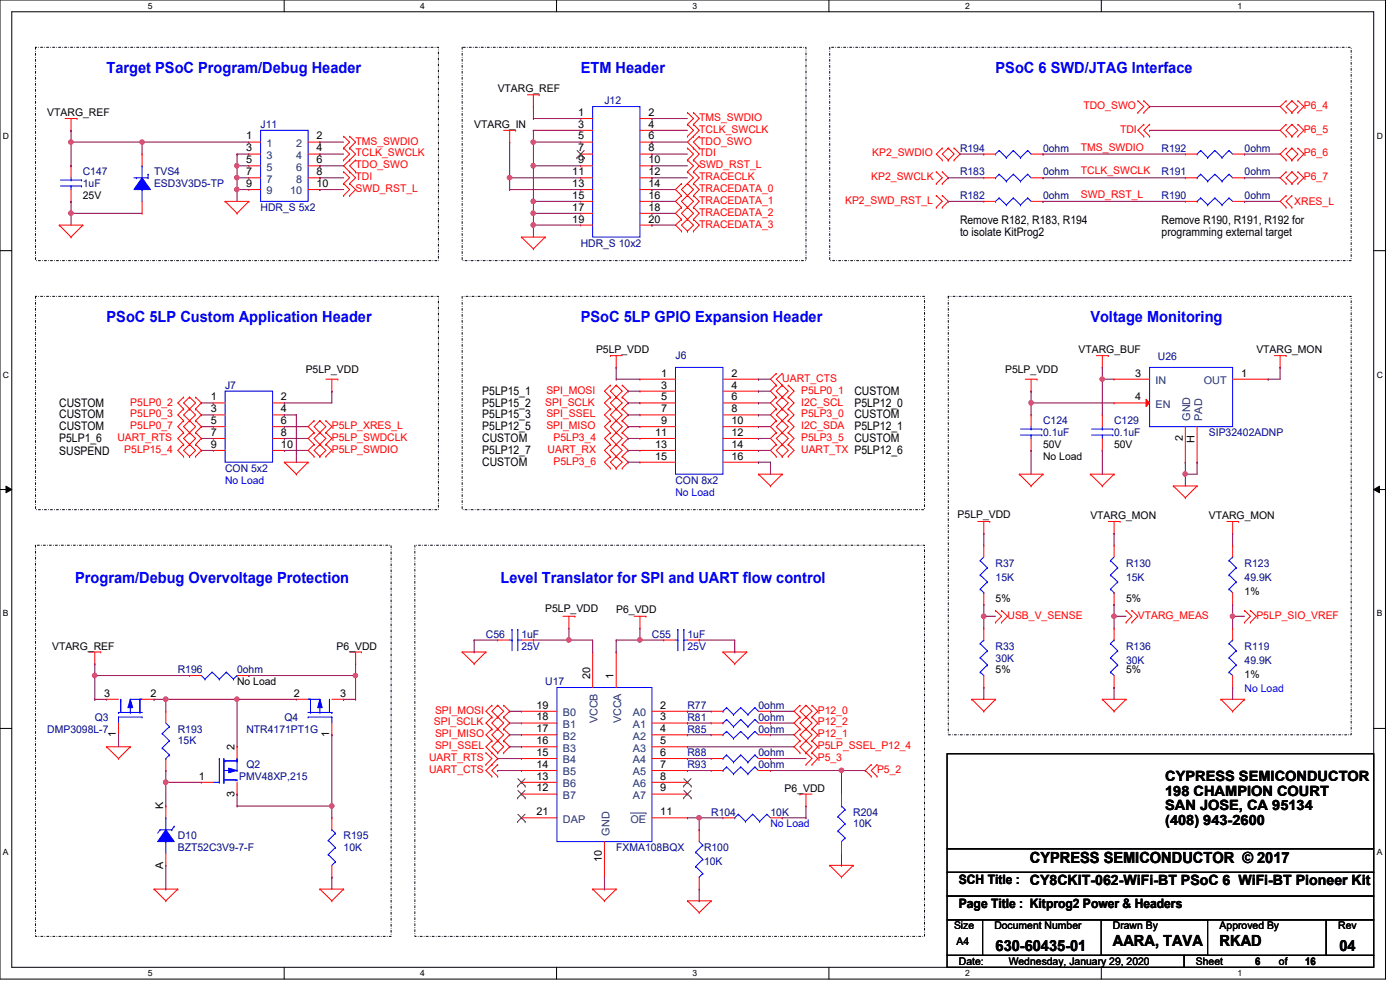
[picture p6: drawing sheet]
<svg xmlns="http://www.w3.org/2000/svg" width="297mm" height="210mm" viewBox="0 0 297 210" stroke-linecap="round" stroke-linejoin="round" font-family="sans-serif">
<defs><g id="words">
<g font-size="3.3" fill="#00f">
<text x="22.6" y="15.6">Target PSoC Program/Debug Header</text>
<text x="123.2" y="15.6">ETM Header</text>
<text x="211.2" y="15.6">PSoC 6 SWD/JTAG Interface</text>
<text x="22.6" y="68.4">PSoC 5LP Custom Application Header</text>
<text x="123.2" y="68.4">PSoC 5LP GPIO Expansion Header</text>
<text x="231.3" y="68.4">Voltage Monitoring</text>
<text x="15.9" y="123.7">Program/Debug Overvoltage Protection</text>
<text x="106.2" y="123.7">Level Translator for SPI and UART flow control</text>
</g>
<g font-size="3.3">
<text x="218.5" y="183">CYPRESS SEMICONDUCTOR © 2017</text>
<text x="211.2" y="201.6">630-60435-01</text>
<text x="236.1" y="200.6">AARA, TAVA</text>
<text x="258.7" y="200.6">RKAD</text>
<text x="284.1" y="201.6">04</text>
</g>
<g font-size="3">
<text x="247.2" y="165.7">CYPRESS SEMICONDUCTOR</text>
<text x="247.2" y="168.8">198 CHAMPION COURT</text>
<text x="247.2" y="171.9">SAN JOSE, CA 95134</text>
<text x="247.2" y="175">(408) 943-2600</text>
</g>
<g font-size="2.8">
<text x="203.4" y="187.6">SCH Title : CY8CKIT-062-WiFi-BT PSoC 6 WiFi-BT Pioneer Kit</text>
<text x="203.4" y="192.7">Page Title : Kitprog2 Power &amp; Headers</text>
</g>
<g font-size="2.5">
<text x="203.7" y="47.5">Remove R182, R183, R194</text>
<text x="246.4" y="47.5">Remove R190, R191, R192 for</text>
<text x="203.7" y="50.1">to isolate KitProg2</text>
<text x="246.4" y="50.1">programming external target</text>
<text x="102.3" y="83.7">P5LP15_1</text>
<text x="181.3" y="83.7">CUSTOM</text>
<text x="12.6" y="88.7">CUSTOM</text>
<text x="12.6" y="86.2">CUSTOM</text>
<text x="102.3" y="86.2">P5LP15_2</text>
<text x="102.3" y="88.7">P5LP15_3</text>
<text x="181.3" y="88.7">CUSTOM</text>
<text x="181.3" y="86.2">P5LP12_0</text>
<text x="12.6" y="93.8">P5LP1_6</text>
<text x="12.6" y="91.2">CUSTOM</text>
<text x="102.3" y="93.8">CUSTOM</text>
<text x="102.3" y="91.2">P5LP12_5</text>
<text x="181.3" y="93.8">CUSTOM</text>
<text x="181.3" y="91.2">P5LP12_1</text>
<text x="12.6" y="96.5">SUSPEND</text>
<text x="102.3" y="96.3">P5LP12_7</text>
<text x="102.3" y="98.8">CUSTOM</text>
</g>
<g font-size="2.2">
<text x="105.6" y="19.6">VTARG_REF</text>
<text x="10" y="24.6">VTARG_REF</text>
<text x="52.2" y="29.6">1</text>
<text x="67.1" y="29.6">2</text>
<text x="100.6" y="27.2">VTARG_IN</text>
<text x="122.7" y="24.6">1</text>
<text x="122.7" y="27.1">3</text>
<text x="122.7" y="29.6">5</text>
<text x="137.5" y="24.6">2</text>
<text x="137.5" y="27.1">4</text>
<text x="137.5" y="29.6">6</text>
<text x="52.2" y="32.1">3</text>
<text x="52.2" y="34.6">5</text>
<text x="67.1" y="32.1">4</text>
<text x="67.1" y="34.6">6</text>
<text x="122.7" y="32.1">7</text>
<text x="122.7" y="34.6">9</text>
<text x="137.5" y="32.1">8</text>
<text x="137.5" y="34.6">10</text>
<text x="52.2" y="37.2">7</text>
<text x="52.2" y="39.7">9</text>
<text x="67.1" y="37.2">8</text>
<text x="67.1" y="39.7">10</text>
<text x="121.4" y="37.2">11</text>
<text x="121.4" y="39.7">13</text>
<text x="137.5" y="37.2">12</text>
<text x="137.5" y="39.7">14</text>
<text x="17.6" y="42.2">25V</text>
<text x="121.4" y="42.2">15</text>
<text x="121.4" y="44.7">17</text>
<text x="121.4" y="47.2">19</text>
<text x="137.5" y="42.2">16</text>
<text x="137.5" y="44.7">18</text>
<text x="137.5" y="47.2">20</text>
<text x="126.4" y="74.9">P5LP_VDD</text>
<text x="228.8" y="74.9">VTARG_BUF</text>
<text x="266.5" y="74.9">VTARG_MON</text>
<text x="64.9" y="79.2">P5LP_VDD</text>
<text x="140.3" y="79.9">1</text>
<text x="140.3" y="82.4">3</text>
<text x="155.2" y="82.4">4</text>
<text x="155.2" y="79.9">2</text>
<text x="213.2" y="79.2">P5LP_VDD</text>
<text x="240.8" y="79.9">3</text>
<text x="263.3" y="79.9">1</text>
<text x="44.7" y="84.9">1</text>
<text x="44.7" y="87.5">3</text>
<text x="44.7" y="90">5</text>
<text x="59.6" y="84.9">2</text>
<text x="59.6" y="87.5">4</text>
<text x="59.6" y="90">6</text>
<text x="140.3" y="84.9">5</text>
<text x="140.3" y="87.5">7</text>
<text x="140.3" y="90">9</text>
<text x="155.2" y="90">10</text>
<text x="155.2" y="87.5">8</text>
<text x="155.2" y="84.9">6</text>
<text x="240.8" y="84.9">4</text>
<text x="44.7" y="92.5">7</text>
<text x="44.7" y="95">9</text>
<text x="59.6" y="92.5">8</text>
<text x="59.6" y="95">10</text>
<text x="139" y="92.5">11</text>
<text x="139" y="95">13</text>
<text x="155.2" y="95">14</text>
<text x="155.2" y="92.5">12</text>
<text x="221.3" y="95">50V</text>
<text x="236.3" y="95">50V</text>
<text x="250.9" y="93.6" transform="rotate(-90 250.9 93.6)">2</text>
<text x="253.4" y="93.9" transform="rotate(-90 253.4 93.9)">H</text>
<text x="139" y="97.5">15</text>
<text x="155.2" y="97.5">16</text>
<text x="221.3" y="97.6">No Load</text>
<text x="203.2" y="109.9">P5LP_VDD</text>
<text x="231.3" y="110.2">VTARG_MON</text>
<text x="256.5" y="110.2">VTARG_MON</text>
<text x="115.7" y="129.8">P5LP_VDD</text>
<text x="130.7" y="130">P6_VDD</text>
<text x="211.2" y="127.8">5%</text>
<text x="238.9" y="127.8">5%</text>
<text x="264" y="126.2">1%</text>
<text x="11" y="137.8">VTARG_REF</text>
<text x="71.4" y="137.8">P6_VDD</text>
<text x="211.2" y="142.8">5%</text>
<text x="238.9" y="142.8">5%</text>
<text x="264" y="143.8">1%</text>
<text x="22.1" y="147.8">3</text>
<text x="31.9" y="147.8">2</text>
<text x="50.3" y="145.3">No Load</text>
<text x="62.3" y="147.8">2</text>
<text x="72.2" y="147.8">3</text>
<text x="125.2" y="144.1" transform="rotate(-90 125.2 144.1)">20</text>
<text x="130.2" y="144.1" transform="rotate(-90 130.2 144.1)">1</text>
<text x="113.8" y="150.3">19</text>
<text x="113.8" y="152.8">18</text>
<text x="113.8" y="155.3">17</text>
<text x="140.1" y="150.3">2</text>
<text x="140.1" y="152.8">3</text>
<text x="140.1" y="155.3">4</text>
<text x="24.6" y="156.4" transform="rotate(-90 24.6 156.4)">1</text>
<text x="49.7" y="159.1" transform="rotate(-90 49.7 159.1)">2</text>
<text x="69.8" y="156.4" transform="rotate(-90 69.8 156.4)">1</text>
<text x="113.8" y="157.9">16</text>
<text x="113.8" y="160.4">15</text>
<text x="140.1" y="157.9">5</text>
<text x="140.1" y="160.4">6</text>
<text x="42.2" y="165.4">1</text>
<text x="113.8" y="162.9">14</text>
<text x="113.8" y="165.4">13</text>
<text x="113.8" y="167.9">12</text>
<text x="140.1" y="162.9">7</text>
<text x="140.1" y="165.4">8</text>
<text x="140.1" y="167.9">9</text>
<text x="166.5" y="168">P6_VDD</text>
<text x="34.6" y="171.7" transform="rotate(-90 34.6 171.7)">K</text>
<text x="49.7" y="169" transform="rotate(-90 49.7 169)">3</text>
<text x="113.8" y="172.9">21</text>
<text x="140.1" y="172.9">11</text>
<text x="34.6" y="184.3" transform="rotate(-90 34.6 184.3)">A</text>
<text x="127.7" y="182.8" transform="rotate(-90 127.7 182.8)">10</text>
<text x="202.4" y="197.1">Size</text>
<text x="210.9" y="197.1">Document Number</text>
<text x="236.1" y="197.1">Drawn By</text>
<text x="258.7" y="197.1">Approved By</text>
<text x="283.9" y="197.1">Rev</text>
<text x="202.9" y="200.4">A4</text>
<text x="203.4" y="204.7">Date:</text>
<text x="214" y="204.7">Wednesday, January 29, 2020</text>
<text x="253.7" y="204.7">Sheet</text>
<text x="266.3" y="204.7">6</text>
<text x="271.3" y="204.7">of</text>
<text x="276.9" y="204.7">16</text>
</g>
<g font-size="2.2" fill="#000080">
<text x="128.2" y="22.1">J12</text>
<text x="55.3" y="27.2">J11</text>
<text x="203.7" y="32.2">R194</text>
<text x="221.3" y="32.2">0ohm</text>
<text x="246.4" y="32.2">R192</text>
<text x="264" y="32.2">0ohm</text>
<text x="17.6" y="37.2">C147</text>
<text x="17.6" y="39.8">1uF</text>
<text x="32.7" y="37.2">TVS4</text>
<text x="32.7" y="39.8">ESD3V3D5-TP</text>
<text x="203.7" y="37.2">R183</text>
<text x="221.3" y="37.2">0ohm</text>
<text x="246.4" y="37.2">R191</text>
<text x="264" y="37.2">0ohm</text>
<text x="55.3" y="44.7">HDR_S 5x2</text>
<text x="203.7" y="42.2">R182</text>
<text x="221.3" y="42.2">0ohm</text>
<text x="246.4" y="42.2">R190</text>
<text x="264" y="42.2">0ohm</text>
<text x="123.2" y="52.3">HDR_S 10x2</text>
<text x="143.3" y="76.2">J6</text>
<text x="245.7" y="76.5">U26</text>
<text x="47.8" y="82.5">J7</text>
<text x="221.3" y="90">C124</text>
<text x="221.3" y="92.5">0.1uF</text>
<text x="236.3" y="90">C129</text>
<text x="236.3" y="92.5">0.1uF</text>
<text x="256.5" y="92.5">SIP32402ADNP</text>
<text x="47.8" y="100.1">CON 5x2</text>
<text x="143.3" y="102.6">CON 8x2</text>
<text x="211.2" y="120.2">R37</text>
<text x="211.2" y="123.2">15K</text>
<text x="238.9" y="120.2">R130</text>
<text x="238.9" y="123.2">15K</text>
<text x="264" y="120.2">R123</text>
<text x="264" y="123.2">49.9K</text>
<text x="103.1" y="135.3">C56</text>
<text x="110.6" y="135.3">1uF</text>
<text x="138.3" y="135.3">C55</text>
<text x="145.8" y="135.3">1uF</text>
<text x="211.2" y="137.8">R33</text>
<text x="238.9" y="137.8">R136</text>
<text x="264" y="137.8">R119</text>
<text x="37.7" y="142.8">R196</text>
<text x="50.3" y="142.8">0ohm</text>
<text x="211.2" y="140.3">30K</text>
<text x="238.9" y="140.8">30K</text>
<text x="264" y="140.8">49.9K</text>
<text x="115.7" y="145.3">U17</text>
<text x="10" y="155.4">DMP3098L-7</text>
<text x="20.1" y="152.9">Q3</text>
<text x="37.7" y="155.4">R193</text>
<text x="52.3" y="155.4">NTR4171PT1G</text>
<text x="60.3" y="152.9">Q4</text>
<text x="145.8" y="155.4">R85</text>
<text x="145.8" y="150.4">R77</text>
<text x="145.8" y="152.9">R81</text>
<text x="160.9" y="155.4">0ohm</text>
<text x="160.9" y="150.4">0ohm</text>
<text x="160.9" y="152.9">0ohm</text>
<text x="37.7" y="157.9">15K</text>
<text x="145.8" y="160.4">R88</text>
<text x="160.9" y="160.4">0ohm</text>
<text x="50.8" y="165.5">PMV48XP,215</text>
<text x="52.3" y="162.9">Q2</text>
<text x="145.8" y="162.9">R93</text>
<text x="160.9" y="162.9">0ohm</text>
<text x="150.9" y="173">R104</text>
<text x="163.4" y="173">10K</text>
<text x="181" y="173">R204</text>
<text x="37.7" y="178.1">D10</text>
<text x="72.9" y="178.1">R195</text>
<text x="181" y="175.5">10K</text>
<text x="37.7" y="180.6">BZT52C3V9-7-F</text>
<text x="72.9" y="180.6">10K</text>
<text x="130.7" y="180.6">FXMA108BQX</text>
<text x="149.4" y="180.6">R100</text>
<text x="149.4" y="183.6">10K</text>
</g>
<g font-size="2.2" fill="#f00">
<text x="229.8" y="23.2">TDO_SWO</text>
<text x="276.6" y="23.2">P6_4</text>
<text x="148.3" y="25.7">TMS_SWDIO</text>
<text x="148.3" y="28.2">TCLK_SWCLK</text>
<text x="237.6" y="28.2">TDI</text>
<text x="276.6" y="28.2">P6_5</text>
<text x="75.4" y="30.7">TMS_SWDIO</text>
<text x="75.4" y="33.2">TCLK_SWCLK</text>
<text x="75.4" y="35.7">TDO_SWO</text>
<text x="148.3" y="33.2">TDI</text>
<text x="148.3" y="30.7">TDO_SWO</text>
<text x="148.3" y="35.7">SWD_RST_L</text>
<text x="185" y="33.2">KP2_SWDIO</text>
<text x="229.3" y="32">TMS_SWDIO</text>
<text x="276.6" y="33.2">P6_6</text>
<text x="75.4" y="38.2">TDI</text>
<text x="75.4" y="40.7">SWD_RST_L</text>
<text x="148.3" y="38.2">TRACECLK</text>
<text x="148.3" y="40.7">TRACEDATA_0</text>
<text x="184.8" y="38.2">KP2_SWCLK</text>
<text x="229.3" y="42">SWD_RST_L</text>
<text x="229.3" y="37">TCLK_SWCLK</text>
<text x="276.6" y="38.2">P6_7</text>
<text x="148.3" y="45.8">TRACEDATA_2</text>
<text x="148.3" y="43.3">TRACEDATA_1</text>
<text x="179.3" y="43.3">KP2_SWD_RST_L</text>
<text x="274.6" y="43.5">XRES_L</text>
<text x="148.3" y="48.3">TRACEDATA_3</text>
<text x="115.9" y="83.5">SPI_MOSI</text>
<text x="165.9" y="81">UART_CTS</text>
<text x="170" y="83.5">P5LP0_1</text>
<text x="27.6" y="86">P5LP0_2</text>
<text x="27.6" y="88.5">P5LP0_3</text>
<text x="115.7" y="86">SPI_SCLK</text>
<text x="115.9" y="88.5">SPI_SSEL</text>
<text x="170" y="88.5">P5LP3_0</text>
<text x="170" y="86">I2C_SCL</text>
<text x="24.9" y="93.6">UART_RTS</text>
<text x="27.6" y="91">P5LP0_7</text>
<text x="70.4" y="91">P5LP_XRES_L</text>
<text x="70.4" y="93.6">P5LP_SWDCLK</text>
<text x="115.9" y="91">SPI_MISO</text>
<text x="117.4" y="93.6">P5LP3_4</text>
<text x="170" y="93.6">P5LP3_5</text>
<text x="170" y="91">I2C_SDA</text>
<text x="26.4" y="96.1">P5LP15_4</text>
<text x="70.4" y="96.1">P5LP_SWDIO</text>
<text x="116.2" y="96.1">UART_RX</text>
<text x="117.4" y="98.6">P5LP3_6</text>
<text x="170" y="96.1">UART_TX P5LP12_6</text>
<text x="213.7" y="131.3">USB_V_SENSE</text>
<text x="241.4" y="131.3">VTARG_MEAS</text>
<text x="266.5" y="131.3">P5LP_SIO_VREF</text>
<text x="92" y="153.9">SPI_SCLK</text>
<text x="92.3" y="151.4">SPI_MOSI</text>
<text x="173.5" y="151.4">P12_0</text>
<text x="173.5" y="153.9">P12_2</text>
<text x="91" y="161.5">UART_RTS</text>
<text x="92.3" y="158.9">SPI_SSEL</text>
<text x="92.3" y="156.4">SPI_MISO</text>
<text x="173.5" y="158.9">P5LP_SSEL_P12_4</text>
<text x="173.5" y="161.5">P5_3</text>
<text x="173.5" y="156.4">P12_1</text>
<text x="91" y="164">UART_CTS</text>
<text x="186.1" y="164">P5_2</text>
</g>
<g font-size="2.2" fill="#004080">
<text x="56.6" y="31.2">1</text>
<text x="56.6" y="33.7">3</text>
<text x="62.8" y="31.2">2</text>
<text x="62.8" y="33.7">4</text>
<text x="56.6" y="36.2">5</text>
<text x="56.6" y="38.7">7</text>
<text x="56.6" y="41.2">9</text>
<text x="61.6" y="41.2">10</text>
<text x="62.8" y="36.2">6</text>
<text x="62.8" y="38.7">8</text>
<text x="245.2" y="81.4">IN</text>
<text x="255.4" y="81.4">OUT</text>
<text x="245.2" y="86.5">EN</text>
<text x="252.5" y="89.2" transform="rotate(-90 252.5 89.2)">GND</text>
<text x="255" y="89.2" transform="rotate(-90 255 89.2)">PAD</text>
<text x="119.4" y="151.9">B0</text>
<text x="119.4" y="154.4">B1</text>
<text x="126.8" y="153.5" transform="rotate(-90 126.8 153.5)">VCCB</text>
<text x="131.8" y="153.5" transform="rotate(-90 131.8 153.5)">VCCA</text>
<text x="134.2" y="151.9">A0</text>
<text x="134.2" y="154.4">A1</text>
<text x="119.4" y="156.9">B2</text>
<text x="119.4" y="159.4">B3</text>
<text x="119.4" y="161.9">B4</text>
<text x="134.2" y="156.9">A2</text>
<text x="134.2" y="159.4">A3</text>
<text x="134.2" y="161.9">A4</text>
<text x="119.4" y="164.5">B5</text>
<text x="119.4" y="167">B6</text>
<text x="134.2" y="164.5">A5</text>
<text x="134.2" y="167">A6</text>
<text x="119.4" y="169.5">B7</text>
<text x="134.2" y="169.5">A7</text>
<text x="119.4" y="174.5">DAP</text>
<text x="129.3" y="177.2" transform="rotate(-90 129.3 177.2)">GND</text>
<text x="133.7" y="174.5">OE</text>
</g>
<g font-size="2.2" fill="#00f">
<text x="47.8" y="102.6">No Load</text>
<text x="143.3" y="105.1">No Load</text>
<text x="264" y="146.9">No Load</text>
<text x="163.4" y="175.5">No Load</text>
</g>
<g font-size="2.2" fill="#0000a0">
<text x="110.6" y="137.8">25V</text>
<text x="145.8" y="137.8">25V</text>
</g>
<g font-size="1.8">
<text x="31.4" y="1.9">5</text>
<text x="89.2" y="1.9">4</text>
<text x="146.9" y="1.9">3</text>
<text x="204.7" y="1.9">2</text>
<text x="262.5" y="1.9">1</text>
<text x=".6" y="29.4">D</text>
<text x="292.1" y="29.4">D</text>
<text x=".6" y="80.1">C</text>
<text x="292.1" y="80.1">C</text>
<text x=".6" y="130.8">B</text>
<text x="292.1" y="130.8">B</text>
<text x=".6" y="181.4">A</text>
<text x="292.1" y="181.4">A</text>
<text x="31.4" y="207.1">5</text>
<text x="89.2" y="207.1">4</text>
<text x="146.9" y="207.1">3</text>
<text x="204.7" y="207.1">2</text>
<text x="262.5" y="207.1">1</text>
</g>
</g></defs>
<path d="M0 0h293.9v207.7h-293.9zM2.5 2.5h288.9v202.7h-288.9z" fill="none" stroke="#000" stroke-width=".21"/>
<g fill="#fff">
<path d="M31.4 .3h.9v1.9h-.9z"/>
<path d="M31.4 205.4h.9v2h-.9z"/>
</g>
<path d="M60.3 0v2.5M60.3 205.2v2.5" fill="none" stroke="#000" stroke-width=".21"/>
<g fill="#fff">
<path d="M89.2 .3h.9v1.9h-.9z"/>
<path d="M89.2 205.4h.9v2h-.9z"/>
</g>
<path d="M118.1 0v2.5M118.1 205.2v2.5" fill="none" stroke="#000" stroke-width=".21"/>
<g fill="#fff">
<path d="M146.9 .3h1v1.9h-1z"/>
<path d="M146.9 205.4h1v2h-1z"/>
</g>
<path d="M175.9 0v2.5M175.9 205.2v2.5" fill="none" stroke="#000" stroke-width=".21"/>
<g fill="#fff">
<path d="M204.7 .3h1v1.9h-1z"/>
<path d="M204.7 205.4h1v2h-1z"/>
</g>
<path d="M233.6 0v2.5M233.6 205.2v2.5" fill="none" stroke="#000" stroke-width=".21"/>
<g fill="#fff">
<path d="M262.5 .3h1v1.9h-1z"/>
<path d="M262.5 205.4h1v2h-1z"/>
<path d="M.6 27.8h1.3v2h-1.3z"/>
<path d="M292.1 27.8h1.2v2h-1.2z"/>
<path d="M.6 78.5h1.3v2h-1.3z"/>
<path d="M292.1 78.5h1.2v2h-1.2z"/>
</g>
<path d="M0 53.2h2.5M291.4 53.2h2.5" fill="none" stroke="#000" stroke-width=".21"/>
<g fill="#fff">
<path d="M.6 129.2h1.2v1.9h-1.2z"/>
<path d="M292.1 129.2h1.1v1.9h-1.1z"/>
</g>
<path d="M0 103.8h2.5M1.3 103.1l1.2 .7-1.2 .7zM291.4 103.8l1.3-.7v1.4zM291.4 103.8h2.5" fill="none" stroke="#000" stroke-width=".21"/>
<path d="M1.3 103.1l1.2 .7-1.2 .7zM291.4 103.8l1.3-.7v1.4z" fill="#000"/>
<g fill="#fff">
<path d="M.6 179.8h1.2v2h-1.2z"/>
<path d="M292.1 179.8h1.1v2h-1.1z"/>
</g>
<path d="M0 154.5h2.5M200.9 159.9h90.5v20.1h-90.5zM291.4 154.5h2.5M200.9 180h90.5v5h-90.5zM200.9 185h90.5v5.1h-90.5zM200.9 195.1h7.5v7.5h-7.5zM200.9 190.1h90.5v5h-90.5zM208.4 195.1h72.9v7.5h-72.9zM233.6 195.1h22.6v7.5h-22.6zM281.3 195.1h10.1v7.5h-10.1zM200.9 202.6h50.3v2.6h-50.3zM251.2 202.6h40.2v2.6h-40.2z" fill="none" stroke="#000" stroke-width=".21"/>
<path d="M7.5 10h85.5v45.3h-85.5zM98 10h73v45.3h-73zM176 10h110.6v45.3h-110.6zM7.5 62.9h85.5v45.2h-85.5zM98 62.9h98.1v45.2h-98.1zM201.2 62.9h85.4v93h-85.4zM7.5 115.7h75.5v82.9h-75.5zM88 115.7h108.1v82.9h-108.1z" fill="none" stroke="#000" stroke-width=".21" stroke-dasharray=".4 .4 0 .4"/>
<g fill="none" stroke="#f00" stroke-width=".21">
<path d="M13.8 25.1h2.5M15.1 27.6h.1M15.1 25.1v2.5M16.3 25.1h.1M72.9 38.9h.1M72.9 36.4h.1M72.9 31.4h.1M72.9 28.9h.1M72.9 34h.1M72.9 36.4l1.3 1.3-1.3 1.2M72.9 28.9l1.3 1.2-1.3 1.3M72.9 31.4l1.3 1.3-1.3 1.3"/>
<path d="M72.9 38.9l1.3 1.3-1.3 1.3M74.2 38.9h.1M74.2 36.4h.1M74.2 31.4h.1M74.2 28.9h.1M74.2 34h.1M74.2 34l-1.3 1.2 2.5 2.5-1.2 1.2M74.2 28.9l1.2 1.2-1.2 1.3M74.2 31.4l1.2 1.3-1.2 1.3M74.2 38.9l1.2 1.3-1.2 1.3M75.4 36.4h.1M75.4 34h.1"/>
<path d="M75.4 34l-1.2 1.2 1.2 1.2M106.8 27.6h2.6M108.1 30.1h.1M108.1 27.6v2.5M109.4 27.6h.1M111.9 20.1h2.5M113.2 22.6h.1M113.2 20.1v2.5M114.4 20.1h.1M144.6 38.9h.1M144.6 38.9l-1.3 1.3 1.3 1.3M145.8 34h.1"/>
<path d="M145.8 31.4h.1M145.8 26.4h.1M145.8 23.9h.1M145.8 28.9h.1M145.8 38.9h.1M145.8 36.4h.1M145.8 31.4l1.3 1.3-1.3 1.3M145.8 23.9l1.3 1.2-1.3 1.3M145.8 26.4l1.3 1.2-1.3 1.3M145.8 36.4l1.3 1.3-1.3 1.2M145.8 38.9l-1.2 1.3 1.2 1.3M145.8 38.9l1.3 1.3-1.3 1.3"/>
<path d="M145.8 34l1.3 1.2-1.3 1.2M147.1 34h.1M147.1 31.4h.1M147.1 26.4h.1M147.1 23.9h.1M147.1 28.9h.1M147.1 38.9h.1M147.1 36.4h.1M147.1 31.4l1.2 1.3-1.2 1.3M147.1 23.9l1.2 1.2-1.2 1.3M147.1 26.4l1.2 1.2-1.2 1.3M147.1 28.9l-1.3 1.2 1.3 1.3"/>
<path d="M147.1 36.4l1.2 1.3-1.2 1.2M147.1 38.9l1.2 1.3-1.2 1.3M147.1 34l1.2 1.2-1.2 1.2M148.3 31.4h.1M148.3 28.9h.1M148.3 28.9l-1.2 1.2 1.2 1.3M198.6 38.9h.1M198.6 36.4h.1M198.6 36.4l1.3 1.3-1.3 1.2M199.9 31.4h.1M199.9 34h.1M199.9 36.4h.1"/>
<path d="M199.9 38.9h.1M199.9 31.4l-1.3 1.3 1.3 1.3M199.9 36.4l1.3 1.3-1.3 1.2M201.2 34h.1M201.2 31.4h.1M201.2 31.4l1.2 1.3-1.2 1.3M201.2 31.4l-1.3 1.3 1.3 1.3M202.4 31.4h.1M202.4 34h.1M202.4 31.4l1.3 1.3-1.3 1.3M241.4 23.9h.1M241.4 21.4h.1"/>
<path d="M241.4 21.4l1.3 1.2-1.3 1.3M242.7 21.4h.1M242.7 23.9h.1M242.7 28.9h.1M242.7 26.4h.1M242.7 21.4l1.2 1.2-1.2 1.3M242.7 26.4l-1.3 1.2 1.3 1.3M243.9 28.9h.1M243.9 26.4h.1M243.9 26.4l-1.2 1.2 1.2 1.3M272.8 34h.1M272.8 31.4h.1"/>
<path d="M272.8 28.9h.1M272.8 26.4h.1M272.8 23.9h.1M272.8 21.4h.1M272.8 38.9h.1M272.8 36.4h.1M272.8 31.4l-1.2 1.3 1.2 1.3M272.8 36.4l-1.2 1.3 1.2 1.2M272.8 26.4l-1.2 1.2 1.2 1.3M272.8 21.4l-1.2 1.2 1.2 1.3M274.1 31.4h.1M274.1 34h.1"/>
<path d="M274.1 26.4h.1M274.1 28.9h.1M274.1 21.4h.1M274.1 23.9h.1M274.1 36.4h.1M274.1 38.9h.1M274.1 31.4l-1.3 1.3 1.3 1.3M274.1 31.4l1.2 1.3-1.2 1.3M274.1 26.4l-1.3 1.2 1.3 1.3M274.1 26.4l1.2 1.2-1.2 1.3M274.1 21.4l-1.3 1.2 1.3 1.3M274.1 21.4l1.2 1.2-1.2 1.3"/>
<path d="M274.1 36.4l-1.3 1.3 1.3 1.2M274.1 36.4l1.2 1.3-1.2 1.2M275.3 34h.1M275.3 31.4h.1M275.3 28.9h.1M275.3 26.4h.1M275.3 23.9h.1M275.3 21.4h.1M275.3 38.9h.1M275.3 36.4h.1M275.3 36.4l1.3 1.3-1.3 1.2M275.3 26.4l1.3 1.2-1.3 1.3"/>
<path d="M275.3 31.4l1.3 1.3-1.3 1.3M275.3 21.4l1.3 1.2-1.3 1.3M12.6 47.8h.1M12.6 47.8h5M12.6 47.8l2.5 2.5M15.1 50.3h.1M17.6 47.8h.1M17.6 47.8l-2.5 2.5M47.8 42.7h.1M47.8 42.7h5M47.8 42.7l2.5 2.6M50.3 45.3h.1"/>
<path d="M52.8 42.7h.1M52.8 42.7l-2.5 2.6M72.9 41.5h.1M74.2 41.5h.1M110.6 50.3h.1M110.6 50.3h5.1M110.6 50.3l2.6 2.5M113.2 52.8h.1M115.7 50.3h.1M115.7 50.3l-2.5 2.5M144.6 49h.1M144.6 46.5h.1"/>
<path d="M144.6 44h.1M144.6 41.5h.1M144.6 46.5l-1.3 1.3 1.3 1.2M144.6 44l-1.3 1.3 1.3 1.2M144.6 41.5l-1.3 1.2 1.3 1.3M145.8 46.5h.1M145.8 49h.1M145.8 44h.1M145.8 41.5h.1M145.8 46.5l-1.2 1.3 1.2 1.2M145.8 46.5l1.3 1.3-1.3 1.2M145.8 41.5l1.3 1.2-2.5 2.6 1.2 1.2"/>
<path d="M145.8 41.5l-1.2 1.2 2.5 2.6-1.3 1.2M147.1 49h.1M147.1 46.5h.1M147.1 44h.1M147.1 41.5h.1M147.1 46.5l1.2 1.3-1.2 1.2M147.1 44l1.2 1.3-1.2 1.2M147.1 41.5l1.2 1.2-1.2 1.3M198.6 44h.1M198.6 41.5h.1M198.6 41.5l1.3 1.2-1.3 1.3M199.9 41.5h.1"/>
<path d="M199.9 44h.1M199.9 41.5l1.3 1.2-1.3 1.3M272.8 41.5h.1M272.8 44h.1M272.8 41.5l-1.2 1.2 1.2 1.3M274.1 44h.1M274.1 41.5h.1M274.1 41.5l-1.3 1.2 1.3 1.3M129.5 75.4h.1M129.5 75.4h2.5M130.7 77.9h.1M130.7 75.4v2.5"/>
<path d="M164.7 79.2h.1M164.7 79.2l-1.3 1.2 1.3 1.3M165.9 79.2h.1M165.9 79.2l-1.2 1.2 2.5 2.6-1.3 1.2M232.6 75.4h2.5M233.8 77.9h.1M233.8 75.4v2.5M235.1 75.4h.1M270.3 75.4h2.5M271.6 77.9h.1M271.6 75.4v2.5M272.8 75.4h.1"/>
<path d="M38.9 84.2h.1M38.9 86.7h.1M38.9 89.2h.1M38.9 91.8h.1M38.9 94.3h.1M38.9 96.8h.1M38.9 84.2l-1.2 1.3 1.2 1.2M38.9 91.8l-1.2 1.2 1.2 1.3M38.9 86.7l-1.2 1.3 1.2 1.2M38.9 89.2l-1.2 1.3 1.2 1.3M38.9 94.3l-1.2 1.2 1.2 1.3M40.2 86.7h.1"/>
<path d="M40.2 84.2h.1M40.2 89.2h.1M40.2 91.8h.1M40.2 94.3h.1M40.2 96.8h.1M40.2 84.2l1.3 1.3-2.6 2.5 1.3 1.2M40.2 84.2l-1.3 1.3 2.6 2.5-1.3 1.2M40.2 89.2l1.3 1.3-1.3 1.3M40.2 89.2l-1.3 1.3 1.3 1.3M40.2 91.8l1.3 1.2-2.6 2.5 1.3 1.3M40.2 91.8l-1.3 1.2 2.6 2.5-1.3 1.3M41.5 84.2h.1"/>
<path d="M41.5 86.7h.1M41.5 89.2h.1M41.5 91.8h.1M41.5 94.3h.1M41.5 96.8h.1M41.5 84.2l1.2 1.3-1.2 1.2M41.5 86.7l1.2 1.3-1.2 1.2M41.5 91.8l1.2 1.2-1.2 1.3M41.5 89.2l1.2 1.3-1.2 1.3M41.5 94.3l1.2 1.2-1.2 1.3M60.3 98h.1M60.3 98h5.1"/>
<path d="M60.3 98l2.6 2.6M65.4 98h.1M65.4 98l-2.5 2.6M66.6 89.2h.1M66.6 91.8h.1M66.6 94.3h.1M66.6 96.8h.1M66.6 89.2l-1.2 1.3 1.2 1.3M66.6 94.3l-1.2 1.2 1.2 1.3M66.6 91.8l-1.2 1.2 1.2 1.3M67.9 91.8h.1M67.9 89.2h.1"/>
<path d="M67.9 94.3h.1M67.9 96.8h.1M67.9 89.2l-1.3 1.3 1.3 1.3M67.9 89.2l1.2 1.3-2.5 2.5 1.3 1.3M67.9 91.8l1.2 1.2-1.2 1.3M67.9 94.3l-1.3 1.2 1.3 1.3M67.9 94.3l1.2 1.2-1.2 1.3M69.1 89.2h.1M69.1 91.8h.1M69.1 94.3h.1M69.1 96.8h.1M69.1 80.4h2.6"/>
<path d="M69.1 94.3l1.3 1.2-1.3 1.3M69.1 89.2l1.3 1.3-1.3 1.3M69.1 91.8l1.3 1.2-1.3 1.3M70.4 83h.1M70.4 80.4v2.6M71.7 80.4h.1M129.5 81.7h.1M129.5 84.2h.1M129.5 86.7h.1M129.5 89.2h.1M129.5 91.8h.1M129.5 94.3h.1"/>
<path d="M129.5 96.8h.1M129.5 99.3h.1M129.5 86.7l-1.3 1.3 1.3 1.2M129.5 81.7l-1.3 1.3 1.3 1.2M129.5 89.2l-1.3 1.3 1.3 1.3M129.5 84.2l-1.3 1.3 1.3 1.2M129.5 94.3l-1.3 1.2 1.3 1.3M129.5 91.8l-1.3 1.2 1.3 1.3M129.5 96.8l-1.3 1.2 1.3 1.3M130.7 84.2h.1M130.7 81.7h.1M130.7 86.7h.1"/>
<path d="M130.7 89.2h.1M130.7 91.8h.1M130.7 94.3h.1M130.7 96.8h.1M130.7 99.3h.1M130.7 81.7l1.3 1.3-2.5 2.5 1.2 1.2M130.7 81.7l-1.2 1.3 1.2 1.2M130.7 84.2l1.3 1.3-1.3 1.2M130.7 86.7l1.3 1.3-1.3 1.2M130.7 86.7l-1.2 1.3 2.5 2.5-2.5 2.5 1.2 1.3M130.7 89.2l-1.2 1.3 1.2 1.3M130.7 91.8l1.3 1.2-1.3 1.3"/>
<path d="M130.7 94.3l1.3 1.2-2.5 2.5 1.2 1.3M130.7 94.3l-1.2 1.2 1.2 1.3M130.7 96.8l1.3 1.2-1.3 1.3M132 81.7h.1M132 84.2h.1M132 86.7h.1M132 89.2h.1M132 91.8h.1M132 94.3h.1M132 96.8h.1M132 99.3h.1M132 81.7l1.3 1.3-1.3 1.2"/>
<path d="M132 86.7l1.3 1.3-1.3 1.2M132 84.2l1.3 1.3-1.3 1.2M132 89.2l1.3 1.3-1.3 1.3M132 94.3l1.3 1.2-1.3 1.3M132 91.8l1.3 1.2-1.3 1.3M132 96.8l1.3 1.2-1.3 1.3M164.7 81.7h.1M164.7 84.2h.1M164.7 86.7h.1M164.7 89.2h.1M164.7 91.8h.1M164.7 94.3h.1"/>
<path d="M164.7 96.8h.1M164.7 81.7l-1.3 1.3 1.3 1.2M164.7 86.7l-1.3 1.3 1.3 1.2M164.7 91.8l-1.3 1.2 1.3 1.3M164.7 84.2l-1.3 1.3 1.3 1.2M164.7 89.2l-1.3 1.3 1.3 1.3M164.7 94.3l-1.3 1.2 1.3 1.3M165.9 84.2h.1M165.9 81.7h.1M165.9 89.2h.1M165.9 86.7h.1M165.9 94.3h.1"/>
<path d="M165.9 91.8h.1M165.9 96.8h.1M165.9 81.7l-1.2 1.3 1.2 1.2M165.9 84.2l1.3 1.3-2.5 2.5 1.2 1.2M165.9 84.2l-1.2 1.3 2.5 2.5-1.3 1.2M165.9 91.8l-1.2 1.2 2.5 2.5-1.3 1.3M165.9 91.8l1.3 1.2-2.5 2.5 1.2 1.3M165.9 89.2l-1.2 1.3 1.2 1.3M165.9 89.2l1.3 1.3-1.3 1.3M167.2 81.7h.1M167.2 84.2h.1M167.2 86.7h.1"/>
<path d="M167.2 89.2h.1M167.2 91.8h.1M167.2 94.3h.1M167.2 96.8h.1M167.2 81.7l1.2 1.3-1.2 1.2M167.2 91.8l1.2 1.2-1.2 1.3M167.2 86.7l1.2 1.3-1.2 1.2M167.2 84.2l1.2 1.3-1.2 1.2M167.2 89.2l1.2 1.3-1.2 1.3M167.2 94.3l1.2 1.2-1.2 1.3M217.5 80.4h2.5M218.7 83h.1"/>
<path d="M218.7 80.4v2.6M220 80.4h.1M62.9 100.6h.1M160.9 100.6h.1M160.9 100.6h5M160.9 100.6l2.5 2.5M163.4 103.1h.1M165.9 100.6h.1M165.9 100.6l-2.5 2.5M207.4 110.6h2.6M208.7 113.2h.1M208.7 110.6v2.6"/>
<path d="M210 110.6h.1M216.2 100.6h.1M216.2 100.6h5.1M216.2 100.6l2.5 2.5M218.7 103.1h.1M221.3 100.6h.1M221.3 100.6l-2.6 2.5M231.3 100.6h.1M231.3 100.6h5M231.3 100.6l2.5 2.5M233.8 103.1h.1M235.1 110.6h2.5"/>
<path d="M236.3 113.2h.1M236.3 100.6h.1M236.3 110.6v2.6M236.3 100.6l-2.5 2.5M237.6 110.6h.1M248.9 103.1h.1M248.9 103.1h5.1M248.9 103.1l2.6 2.5M251.5 105.6h.1M254 103.1h.1M254 103.1l-2.5 2.5M260.3 110.6h2.5"/>
<path d="M261.5 113.2h.1M261.5 110.6v2.6M262.8 110.6h.1M18.8 138.3h2.6M20.1 138.3v2.5M21.4 138.3h.1M74.2 138.3h2.5M75.4 138.3v2.5M76.7 138.3h.1M98 138.3h.1M98 138.3h5.1M98 138.3l2.6 2.5"/>
<path d="M103.1 138.3h.1M103.1 138.3l-2.5 2.5M119.4 130.7h2.6M120.7 133.3h.1M120.7 130.7v2.6M122 130.7h.1M134.5 130.7h2.5M135.8 133.3h.1M135.8 130.7v2.6M137 130.7h.1M153.4 138.3h.1M153.4 138.3h5"/>
<path d="M153.4 138.3l2.5 2.5M158.4 138.3h.1M158.4 138.3l-2.5 2.5M211.2 132h.1M211.2 129.5h.1M211.2 129.5l1.3 1.2-1.3 1.3M212.5 132h.1M212.5 129.5h.1M212.5 129.5l1.2 1.2-1.2 1.3M238.9 132h.1M238.9 129.5h.1M238.9 129.5l1.2 1.2-1.2 1.3"/>
<path d="M240.1 132h.1M240.1 129.5h.1M240.1 129.5l1.3 1.2-1.3 1.3M264 132h.1M264 129.5h.1M264 129.5l1.3 1.2-1.3 1.3M265.3 132h.1M265.3 129.5h.1M265.3 129.5l1.2 1.2-1.2 1.3M20.1 140.8h.1M22.6 158.4h.1M22.6 158.4h5"/>
<path d="M22.6 158.4l2.5 2.5M27.6 158.4h.1M27.6 158.4l-2.5 2.5M40.2 143.3h.1M40.2 143.3h2.5M50.3 143.3h2.5M52.8 143.3h.1M75.4 140.8h.1M100.6 140.8h.1M103.1 159.7h.1M103.1 159.7l1.3 1.2-1.3 1.3M104.4 157.1h.1"/>
<path d="M104.4 159.7h.1M104.4 149.6h.1M104.4 152.1h.1M104.4 154.6h.1M104.4 157.1l-1.3 1.3 2.5 2.5-1.2 1.3M104.4 152.1l-1.3 1.3 1.3 1.2M104.4 149.6l-1.3 1.3 1.3 1.2M104.4 154.6l-1.3 1.3 1.3 1.2M105.6 159.7h.1M105.6 157.1h.1M105.6 152.1h.1M105.6 149.6h.1"/>
<path d="M105.6 154.6h.1M105.6 157.1l1.2 1.3-1.2 1.3M105.6 157.1l-1.2 1.3 1.2 1.3M105.6 149.6l1.2 1.3-1.2 1.2M105.6 149.6l-1.2 1.3 2.4 2.5-2.4 2.5 1.2 1.2M105.6 152.1l-1.2 1.3 1.2 1.2M105.6 154.6l1.2 1.3-1.2 1.2M106.8 157.1h.1M106.8 159.7h.1M106.8 149.6h.1M106.8 152.1h.1M106.8 154.6h.1"/>
<path d="M106.8 152.1l1.3 1.3-1.3 1.2M106.8 157.1l1.3 1.3-1.3 1.3M106.8 149.6l1.3 1.3-1.3 1.2M106.8 154.6l1.3 1.3-1.3 1.2M150.9 155.9h.1M150.9 155.9h2.5M155.9 140.8h.1M160.9 155.9h2.5M163.4 155.9h.1M169.7 157.1h.1M169.7 159.7h.1M169.7 149.6h.1"/>
<path d="M169.7 152.1h.1M169.7 154.6h.1M169.7 149.6l-1.3 1.3 1.3 1.2M169.7 152.1l-1.3 1.3 1.3 1.2M169.7 157.1l-1.3 1.3 1.3 1.3M169.7 154.6l-1.3 1.3 1.3 1.2M171 159.7h.1M171 157.1h.1M171 152.1h.1M171 149.6h.1M171 154.6h.1M171 154.6l1.3 1.3-2.6 2.5 1.3 1.3"/>
<path d="M171 154.6l-1.3 1.3 2.6 2.5-1.3 1.3M171 149.6l-1.3 1.3 1.3 1.2M171 149.6l1.3 1.3-1.3 1.2M171 159.7l1.3 1.2-1.3 1.3M171 152.1l-1.3 1.3 1.3 1.2M171 152.1l1.3 1.3-1.3 1.2M172.3 157.1h.1M172.3 159.7h.1M172.3 149.6h.1M172.3 152.1h.1M172.3 154.6h.1M172.3 157.1l1.2 1.3-1.2 1.3"/>
<path d="M172.3 149.6l1.2 1.3-1.2 1.2M172.3 159.7l1.2 1.2-1.2 1.3M172.3 152.1l1.2 1.3-1.2 1.2M172.3 154.6l1.2 1.3-1.2 1.2M206.2 148.3h.1M206.2 148.3h5M206.2 148.3l2.5 2.6M208.7 150.9h.1M211.2 148.3h.1M211.2 148.3l-2.5 2.6M233.8 148.3h.1M233.8 148.3h5.1"/>
<path d="M233.8 148.3l2.5 2.6M236.3 150.9h.1M238.9 148.3h.1M238.9 148.3l-2.6 2.6M259 148.3h.1M259 148.3h5M259 148.3l2.5 2.6M261.5 150.9h.1M264 148.3h.1M264 148.3l-2.5 2.6M25.1 160.9h.1M103.1 162.2h.1"/>
<path d="M104.4 162.2h.1M104.4 164.7h.1M104.4 162.2l-1.3 1.2 1.3 1.3M105.6 162.2h.1M105.6 164.7h.1M105.6 162.2l-1.2 1.2 1.2 1.3M169.7 168.4h.1M169.7 168.4h2.6M171 171h.1M171 162.2h.1M171 168.4v2.6M172.3 162.2h.1"/>
<path d="M184.8 162.2h.1M184.8 164.7h.1M184.8 162.2l-1.2 1.2 1.2 1.3M186.1 164.7h.1M186.1 162.2h.1M186.1 162.2l-1.3 1.2 1.3 1.3M32.7 188.6h.1M32.7 188.6h5M32.7 188.6l2.5 2.5M35.2 191.1h.1M37.7 188.6h.1M37.7 188.6l-2.5 2.5"/>
<path d="M67.9 188.6h.1M67.9 188.6h5M67.9 188.6l2.5 2.5M70.4 191.1h.1M72.9 188.6h.1M72.9 188.6l-2.5 2.5M125.7 188.6h.1M125.7 188.6h5M125.7 188.6l2.5 2.5M128.2 191.1h.1M130.7 188.6h.1M130.7 188.6l-2.5 2.5"/>
<path d="M145.8 191.1h.1M145.8 191.1h5.1M145.8 191.1l2.5 2.5M148.3 193.6h.1M150.9 191.1h.1M150.9 191.1l-2.6 2.5M176 183.6h.1M176 183.6h5M176 183.6l2.5 2.5M178.5 186.1h.1M181 183.6h.1M181 183.6l-2.5 2.5"/>
</g>
<g fill="none" stroke="#00f" stroke-width=".21">
<path d="M42.7 143.3l.8 .8M43.5 144.1h.1M45 142.6h.1M45 142.6l-1.5 1.5M45 142.6l1.5 1.5M46.5 144.1h.1M48 142.6h.1M48 142.6l-1.5 1.5M48 142.6l1.5 1.5M49.5 144.1h.1M50.3 143.3h.1M50.3 143.3l-.8 .8"/>
<path d="M153.4 155.9h.1M154.1 155.2h.1M154.1 155.2l1.5 1.4M154.1 155.2l-.7 .7M155.6 156.6h.1M157.1 155.2h.1M157.1 155.2l1.6 1.4M157.1 155.2l-1.5 1.4M158.7 156.6h.1M160.1 155.2h.1M160.1 155.2l.8 .7M160.1 155.2l-1.4 1.4"/>
<path d="M34 176h.1M34 176l-.6 .7M34 176h2.4M35.2 178.5h.1M35.2 173.5h.1M35.2 173.5v2.5M35.2 178.5v2.5M36.4 176h.1M37 175.3h.1M37 175.3l-.6 .7"/>
</g>
<path d="M35.2 176l1.8 2.5h-3.6z" fill-rule="evenodd" fill="#00f"/>
<g fill="none" stroke="#00f" stroke-width=".21">
<path d="M254 32.7h.1M254.7 31.9h.1M254.7 31.9l1.5 1.5M254.7 31.9l-.7 .8M256.2 33.4h.1M257.7 31.9h.1M257.7 31.9l1.5 1.5M257.7 31.9l-1.5 1.5M259.2 33.4h.1M260.7 31.9h.1M260.7 31.9l.8 .8M260.7 31.9l-1.5 1.5"/>
<path d="M243.9 77.9h17.6v12.6h-17.6zM34.4 155.6h.1M34.4 158.7h.1M34.4 155.6l1.5 1.5M34.4 158.7l1.5 1.4M35.2 153.4l.7 .7M35.9 154.1h.1M35.9 157.1h.1M35.9 154.1l-1.5 1.5M35.9 157.1l-1.5 1.6M35.2 176l1.8 2.5h-3.6zM35.2 160.9h.1"/>
<path d="M35.9 160.1h.1M35.9 160.1l-.7 .8M153.4 160.9h.1M154.1 160.1h.1M154.1 160.1l1.5 1.6M154.1 160.1l-.7 .8M155.6 161.7h.1M157.1 160.1h.1M157.1 160.1l1.6 1.6M157.1 160.1l-1.5 1.6M158.7 161.7h.1M160.1 160.1h.1"/>
<path d="M160.1 160.1l.8 .8M160.1 160.1l-1.4 1.6M177.8 176.3h.1M177.8 173.2h.1M177.8 176.3l1.5 1.5M177.8 173.2l1.5 1.6M178.5 171h.1M178.5 171l.8 .7M179.3 177.8h.1M179.3 174.8h.1M179.3 171.7h.1M179.3 177.8l-.8 .7"/>
<path d="M179.3 174.8l-1.5 1.5M179.3 171.7l-1.5 1.5"/>
</g>
<g fill="none" stroke="#f00" stroke-width=".21">
<path d="M251.5 32.7h.1M251.5 32.7h2.5M261.5 32.7h2.5M264 32.7h.1M236.3 80.4h.1M236.3 80.4h7.6M251.5 98h.1M251.5 90.5v7.5M261.5 80.4h7.5M269 80.4h.1M35.2 150.9h.1M35.2 150.9v2.5"/>
<path d="M35.2 171h.1M35.2 163.4h.1M35.2 160.9v2.5M35.2 171v2.5M150.9 160.9h.1M150.9 160.9h2.5M160.9 160.9h2.5M163.4 160.9h.1M178.5 168.4h.1M178.5 168.4v2.6M178.5 178.5v2.5M35.2 183.6h.1"/>
<path d="M35.2 181v2.6M178.5 181h.1"/>
</g>
<path d="M243.1 84.7l.8 .8-.8 .7z" fill="#f00"/>
<g fill="none" stroke="#f00" stroke-width=".21">
<path d="M15.1 35.2h.1M15.1 35.2v2.5M15.1 42.7h.1M15.1 40.2v2.5M135.8 80.4h.1M135.8 83h.1M135.8 85.5h.1M135.8 88h.1M135.8 90.5h.1M135.8 93h.1M135.8 95.5h.1M135.8 98h.1"/>
<path d="M135.8 85.5h7.5M135.8 80.4h7.5M135.8 83h7.5M135.8 88h7.5M135.8 90.5h7.5M135.8 93h7.5M135.8 95.5h7.5M135.8 98h7.5M153.4 85.5h7.5M153.4 80.4h7.5M153.4 83h7.5M153.4 88h7.5"/>
<path d="M153.4 90.5h7.5M153.4 93h7.5M153.4 95.5h7.5M153.4 98h7.5M160.9 98h.1M160.9 95.5h.1M160.9 93h.1M160.9 90.5h.1M160.9 88h.1M160.9 85.5h.1M160.9 83h.1M160.9 80.4h.1"/>
<path d="M236.3 85.5h.1M236.3 85.5h7.6M243.1 84.7l.8 .8-.8 .7zM254 98h.1M254 90.5v7.5"/>
</g>
<g fill="none" stroke="#00f" stroke-width=".21">
<path d="M12.8 39.5h4.5M12.8 38.2h4.5M15.1 38.2h.1M15.1 39.5h.1M15.1 37.7v.5M15.1 39.5v.7M17.3 39.5h.1M17.3 38.2h.1M143.3 77.9h10.1v22.7h-10.1zM45.3 165.9h1.2M46.5 165.9h.1M46.5 160.9h.1"/>
<path d="M46.5 160.9v5M47.5 165.9h.1M47.5 161.4h.1M47.5 163.4h.1M47.5 160.9v5M47.5 161.4h2.8M47.5 165.4h2.8M47.5 163.4h2.8M47.8 161.4h.1M50 165.4h.1M50.3 161.4h.1M50.3 165.4h.1"/>
<path d="M50.3 160.9v.5"/>
</g>
<path d="M48.5 162.9l1.8 .5-1.8 .5z" fill="#00f"/>
<g fill="none" stroke="#00f" stroke-width=".21">
<path d="M125.7 22.6h10.1v27.7h-10.1zM254 37.7h.1M254.7 37h.1M254.7 37l1.5 1.4M254.7 37l-.7 .7M256.2 38.4h.1M257.7 37h.1M257.7 37l1.5 1.4M257.7 37l-1.5 1.4M259.2 38.4h.1M260.7 37h.1M260.7 37l.8 .7"/>
<path d="M260.7 37l-1.5 1.4M47.8 83h10v15h-10zM207.9 139.5h.1M207.9 136.5h.1M207.9 139.5l1.6 1.6M207.9 136.5l1.6 1.5M208.7 135.8h.1M208.7 135.8l-.8 .7M209.5 138h.1M209.5 138l-1.6 1.5M260.7 139.5h.1M260.7 136.5h.1"/>
<path d="M260.7 139.5l1.6 1.6M260.7 136.5l1.6 1.5M261.5 135.8h.1M261.5 135.8l-.8 .7M262.3 138h.1M262.3 138l-1.6 1.5M65.4 152.1h.1M65.4 151.1h5M65.4 148.3h.5M65.4 152.1h5M65.9 148.3h.1M65.9 150.9h.1"/>
<path d="M65.9 151.1h.1M65.9 148.3v2.8M67.9 151.1h.1M67.9 148.3v2.8M69.9 148.6h.1M69.9 148.3h.1M69.9 148.3v2.8M70.4 151.1h.1M70.4 152.1h.1M70.4 152.1v1.3M207.9 142.6h.1M207.9 142.6l.8 .7"/>
<path d="M209.5 141.1h.1M209.5 141.1l-1.6 1.5M260.7 142.6h.1M260.7 142.6l.8 .7M262.3 141.1h.1M262.3 141.1l-1.6 1.5M48.5 162.9l1.8 .5-1.8 .5zM50.3 163.4h.1M50.3 160.9v2.5M153.4 163.4h.1M154.1 162.7h.1M154.1 162.7l1.5 1.5"/>
<path d="M154.1 162.7l-.7 .7M155.6 164.2h.1M155.9 173.5h.1M156.6 172.7h.1M156.6 172.7l1.6 1.5M156.6 172.7l-.7 .8M157.1 162.7h.1M157.1 162.7l1.6 1.5M157.1 162.7l-1.5 1.5M158.2 174.2h.1M158.7 164.2h.1M159.7 172.7h.1"/>
<path d="M159.7 172.7l1.5 1.5M159.7 172.7l-1.5 1.5M160.1 162.7h.1M160.1 162.7l.8 .7M160.1 162.7l-1.4 1.5M161.2 174.2h.1M162.7 172.7h.1M162.7 172.7l.7 .8M162.7 172.7l-1.5 1.5"/>
</g>
<g fill="none" stroke="#f00" stroke-width=".21">
<path d="M123.2 25.1h.1M123.2 27.6h.1M123.2 30.1h.1M123.2 32.7h.1M123.2 35.2h.1M123.2 37.7h.1M123.2 25.1h2.5M123.2 27.6h2.5M123.2 30.1h2.5M123.2 32.7h2.5M123.2 35.2h2.5M123.2 37.7h2.5"/>
<path d="M135.8 25.1h2.5M135.8 27.6h2.5M135.8 30.1h2.5M135.8 32.7h2.5M135.8 35.2h2.5M135.8 37.7h2.5M138.3 25.1h.1M138.3 27.6h.1M138.3 30.1h.1M138.3 32.7h.1M138.3 35.2h.1M138.3 37.7h.1"/>
<path d="M251.5 37.7h.1M251.5 37.7h2.5M261.5 37.7h2.5M264 37.7h.1M123.2 40.2h.1M123.2 42.7h.1M123.2 45.3h.1M123.2 47.8h.1M123.2 40.2h2.5M123.2 42.7h2.5M123.2 45.3h2.5M123.2 47.8h2.5"/>
<path d="M135.8 40.2h2.5M135.8 42.7h2.5M135.8 45.3h2.5M135.8 47.8h2.5M138.3 40.2h.1M138.3 42.7h.1M138.3 45.3h.1M138.3 47.8h.1M45.3 85.5h.1M45.3 88h.1M45.3 90.5h.1M45.3 93h.1"/>
<path d="M45.3 95.5h.1M45.3 85.5h2.5M45.3 88h2.5M45.3 90.5h2.5M45.3 93h2.5M45.3 95.5h2.5M57.8 85.5h2.5M57.8 88h2.5M57.8 90.5h2.5M57.8 93h2.5M57.8 95.5h2.5M60.3 85.5h.1"/>
<path d="M60.3 88h.1M60.3 90.5h.1M60.3 93h.1M60.3 95.5h.1M208.7 133.3h.1M208.7 133.3v2.5M261.5 133.3h.1M261.5 133.3v2.5M50.3 158.4h.1M50.3 158.4v2.5M208.7 145.8h.1M208.7 143.3v2.5"/>
<path d="M261.5 145.8h.1M261.5 143.3v2.5M42.7 165.9h.1M42.7 165.9h2.6M50.3 168.4h.1M50.3 165.9v2.5M150.9 163.4h.1M150.9 163.4h2.5M153.4 173.5h.1M153.4 173.5h2.5M160.9 163.4h2.5M163.4 163.4h.1"/>
<path d="M163.4 173.5h2.5M165.9 173.5h.1"/>
</g>
<path d="M122.4 33.5h.1M122.4 31.9l1.6 1.6M124 31.9l-1.6 1.6M124 33.5h.1" fill="none" stroke="#804000" stroke-width=".21"/>
<path d="M67.9 148.3l.5 1.8h-1z" fill="#00f"/>
<g fill="none" stroke="#00f" stroke-width=".21">
<path d="M28.4 37.7h.5M28.9 37.7h.1M31.4 37h.1M31.4 37v.7M211.2 42.7h.1M212 42h.1M212 42l1.5 1.5M212 42l-.8 .7M213.5 43.5h.1M215 42h.1M215 42l1.5 1.5M215 42l-1.5 1.5"/>
<path d="M216.5 43.5h.1M218 42h.1M218 42l.7 .7M218 42l-1.5 1.5M254 42.7h.1M254.7 42h.1M254.7 42l1.5 1.5M254.7 42l-.7 .7M256.2 43.5h.1M257.7 42h.1M257.7 42l1.5 1.5M257.7 42l-1.5 1.5"/>
<path d="M259.2 43.5h.1M260.7 42h.1M260.7 42l.8 .7M260.7 42l-1.5 1.5M216.5 92.3h4.5M216.5 91h4.5M218.7 91h.1M218.7 92.3h.1M218.7 90.5v.5M218.7 92.3v.7M221 92.3h.1M221 91h.1"/>
<path d="M260.7 118.9h.1M260.7 118.9l1.6 1.5M261.5 118.2h.1M261.5 118.2l-.8 .7M108.1 135.8h.5M108.6 135.8h.1M108.6 133.5h.1M108.6 133.5v4.5M109.9 133.5h.1M109.9 135.8h.1M109.9 135.8h.7M109.9 133.5v4.5"/>
<path d="M143.3 135.8h.5M143.8 135.8h.1M143.8 133.5h.1M143.8 133.5v4.5M145.1 133.5h.1M145.1 135.8h.1M145.1 135.8h.7M145.1 133.5v4.5M235.6 139.5h.1M235.6 136.5h.1M235.6 139.5l1.5 1.6M235.6 136.5l1.5 1.5"/>
<path d="M236.3 135.8h.1M236.3 135.8l-.7 .7M237.1 138h.1M237.1 138l-1.5 1.5M260.7 125h.1M260.7 122h.1M260.7 125l.8 .7M260.7 122l1.6 1.4M262.3 123.4h.1M262.3 120.4h.1M262.3 123.4l-1.6 1.6M262.3 120.4l-1.6 1.6"/>
<path d="M65.4 148.3h2.5M67.9 148.3l.5 1.8h-1zM67.9 148.3h.1M118.2 145.8h20.1v32.7h-20.1zM153.4 150.9h.1M154.1 150.1h.1M154.1 150.1l1.5 1.5M154.1 150.1l-.7 .8M155.6 151.6h.1M157.1 150.1h.1M157.1 150.1l1.6 1.5M157.1 150.1l-1.5 1.5"/>
<path d="M158.7 151.6h.1M160.1 150.1h.1M160.1 150.1l.8 .8M160.1 150.1l-1.4 1.5M235.6 142.6h.1M235.6 142.6l.7 .7M237.1 141.1h.1M237.1 141.1l-1.5 1.5M148.3 178.5l.8 .8M149.1 179.3h.1M149.1 179.3l-1.5 1.5M147.6 180.8h.1"/>
<path d="M147.6 183.8h.1M147.6 180.8l1.5 1.5M147.6 183.8l1.5 1.5M148.3 186.1h.1M149.1 182.3h.1M149.1 185.3h.1M149.1 182.3l-1.5 1.5M149.1 185.3l-.8 .8"/>
</g>
<g fill="none" stroke="#f00" stroke-width=".21">
<path d="M208.7 42.7h.1M208.7 42.7h2.5M218.7 42.7h2.6M221.3 42.7h.1M251.5 42.7h.1M251.5 42.7h2.5M261.5 42.7h2.5M264 42.7h.1M218.7 88h.1M218.7 95.5h.1M218.7 88v2.5M218.7 93v2.5"/>
<path d="M261.5 115.7h.1M261.5 115.7v2.5M105.6 135.8h.1M105.6 135.8h2.5M110.6 135.8h2.6M113.2 135.8h.1M125.7 138.3h.1M125.7 138.3v7.5M130.7 138.3h.1M130.7 138.3v7.5M140.8 135.8h.1M140.8 135.8h2.5"/>
<path d="M145.8 135.8h2.5M148.3 135.8h.1M236.3 133.3h.1M236.3 133.3v2.5M261.5 128.2h.1M261.5 125.7v2.5M62.9 148.3h.1M62.9 148.3h2.5M70.4 155.9h.1M70.4 153.4v2.5M70.4 148.3h2.5M72.9 148.3h.1"/>
<path d="M110.6 150.9h.1M110.6 153.4h.1M110.6 155.9h.1M110.6 158.4h.1M110.6 150.9h7.6M110.6 153.4h7.6M110.6 155.9h7.6M110.6 158.4h7.6M138.3 150.9h7.5M138.3 153.4h7.5M138.3 155.9h7.5M138.3 158.4h7.5"/>
<path d="M145.8 150.9h.1M145.8 153.4h.1M145.8 155.9h.1M145.8 158.4h.1M150.9 150.9h.1M150.9 150.9h2.5M160.9 150.9h2.5M163.4 150.9h.1M236.3 145.8h.1M236.3 143.3v2.5M110.6 160.9h.1M110.6 163.4h.1"/>
<path d="M110.6 165.9h.1M110.6 168.4h.1M110.6 173.5h.1M110.6 160.9h7.6M110.6 163.4h7.6M110.6 165.9h7.6M110.6 168.4h7.6M110.6 173.5h7.6M128.2 178.5v7.6M138.3 160.9h7.5M138.3 163.4h7.5M138.3 165.9h7.5"/>
<path d="M138.3 168.4h7.5M138.3 173.5h7.5M145.8 160.9h.1M145.8 163.4h.1M145.8 165.9h.1M145.8 168.4h.1M145.8 173.5h.1M148.3 176h.1M148.3 176v2.5M128.2 186.1h.1M148.3 188.6h.1M148.3 186.1v2.5"/>
</g>
<g fill="none" stroke="#804000" stroke-width=".21">
<path d="M109.8 166.8h.1M109.8 169.2h.1M109.8 174.3h.1M109.9 165.2l1.5 1.6M109.9 167.7l1.5 1.5M109.9 172.7l1.5 1.6M111.4 165.2l-1.6 1.6M111.4 167.7l-1.6 1.5M111.4 172.7l-1.6 1.6M111.4 166.8h.1M111.4 169.2h.1M111.4 174.3h.1"/>
<path d="M145 166.8h.1M145 169.2h.1M145.1 165.2l1.5 1.6M145.1 167.7l1.5 1.5M146.6 165.2l-1.6 1.6M146.6 167.7l-1.6 1.5M146.6 166.8h.1M146.6 169.2h.1"/>
</g>
<path d="M133.7 172.5h3.3M137 172.5h.1" fill="none" stroke="#004080" stroke-width=".21"/>
<path d="M30.1 37.7l1.8 2.5h-3.5z" fill-rule="evenodd" fill="#00f"/>
<g fill="none" stroke="#00f" stroke-width=".21">
<path d="M28.9 37.7h2.5M30.1 37.7l1.8 2.5h-3.5zM30.1 35.2h.1M30.1 35.2v2.5M31.4 37.7h.1M30.1 40.2h.1M30.1 40.2v2.5M235.6 118.9h.1M235.6 118.9l1.5 1.5M236.3 118.2l-.7 .7M235.6 122h.1M235.6 125h.1"/>
<path d="M235.6 122l1.5 1.4M235.6 125l.7 .7M236.3 125.7h.1M237.1 120.4h.1M237.1 123.4h.1M237.1 120.4l-1.5 1.6M237.1 123.4l-1.5 1.6M25.1 151.1h.1M25.1 152.1h.1M25.1 151.1h5M25.1 152.1v1.3M25.1 152.1h5"/>
<path d="M25.6 148.6h.1M25.6 148.3h.1M25.6 148.3v2.8M27.6 151.1h.1M27.6 148.3v2.8M29.7 148.3h.1M29.7 150.9h.1M29.7 151.1h.1M29.7 148.3h.4M29.7 148.3v2.8M30.1 152.1h.1"/>
</g>
<path d="M30.1 32.7h.1M30.1 32.7v2.5M30.1 45.3h.1M30.1 42.7v2.6M236.3 115.7h.1M236.3 115.7v2.5M236.3 128.2h.1M236.3 125.7v2.5" fill="none" stroke="#f00" stroke-width=".21"/>
<path d="M27.6 148.3l.6 1.8h-1.1z" fill="#00f"/>
<g fill="none" stroke="#00f" stroke-width=".21">
<path d="M55.3 27.6h10.1v15.1h-10.1zM211.2 32.7h.1M211.2 37.7h.1M212 31.9h.1M212 37h.1M212 31.9l1.5 1.5M212 31.9l-.8 .8M212 37l1.5 1.4M212 37l-.8 .7M213.5 33.4h.1M213.5 38.4h.1M215 31.9h.1"/>
<path d="M215 37h.1M215 31.9l1.5 1.5M215 31.9l-1.5 1.5M215 37l1.5 1.4M215 37l-1.5 1.4M216.5 33.4h.1M216.5 38.4h.1M218 31.9h.1M218 37h.1M218 31.9l.7 .8M218 31.9l-1.5 1.5M218 37l.7 .7"/>
<path d="M218 37l-1.5 1.4M231.6 92.3h4.5M231.6 91h4.5M233.8 91h.1M233.8 92.3h.1M233.8 90.5v.5M233.8 92.3v.7M236.1 92.3h.1M236.1 91h.1M207.9 118.9h.1M207.9 118.9l1.6 1.5M208.7 118.2l-.8 .7"/>
<path d="M207.9 122h.1M207.9 125h.1M207.9 122l1.6 1.4M207.9 125l.8 .7M208.7 125.7h.1M209.5 120.4h.1M209.5 123.4h.1M209.5 120.4l-1.6 1.6M209.5 123.4l-1.6 1.6M27.6 148.3l.6 1.8h-1.1zM27.6 148.3h.1M27.6 148.3h2.5"/>
<path d="M153.4 153.4h.1M154.1 152.6h.1M154.1 152.6l1.5 1.5M154.1 152.6l-.7 .8M155.6 154.1h.1M157.1 152.6h.1M157.1 152.6l1.6 1.5M157.1 152.6l-1.5 1.5M158.7 154.1h.1M160.1 152.6h.1M160.1 152.6l.8 .8M160.1 152.6l-1.4 1.5"/>
<path d="M69.6 178.3h.1M69.6 178.3l1.6 1.5M70.4 176h.1M70.4 176l.8 .7M71.2 179.8h.1M71.2 176.7h.1M71.2 179.8l-1.6 1.5M71.2 176.7l-1.6 1.6M69.6 181.3h.1M69.6 181.3l1.6 1.5M71.2 182.8h.1M71.2 182.8l-.8 .8"/>
</g>
<g fill="none" stroke="#f00" stroke-width=".21">
<path d="M52.8 30.1h.1M52.8 32.7h.1M52.8 35.2h.1M52.8 37.7h.1M52.8 32.7h2.5M52.8 37.7h2.5M52.8 30.1h2.5M52.8 35.2h2.5M65.4 32.7h2.5M65.4 37.7h2.5M65.4 30.1h2.5M65.4 35.2h2.5"/>
<path d="M67.9 30.1h.1M67.9 32.7h.1M67.9 35.2h.1M67.9 37.7h.1M208.7 32.7h.1M208.7 37.7h.1M208.7 32.7h2.5M208.7 37.7h2.5M218.7 32.7h2.6M218.7 37.7h2.6M221.3 32.7h.1M221.3 37.7h.1"/>
<path d="M52.8 40.2h.1M52.8 40.2h2.5M65.4 40.2h2.5M67.9 40.2h.1M233.8 88h.1M233.8 95.5h.1M233.8 88v2.5M233.8 93v2.5M208.7 115.7h.1M208.7 115.7v2.5M208.7 128.2h.1M208.7 125.7v2.5"/>
<path d="M22.6 148.3h.1M22.6 148.3h2.5M25.1 155.9h.1M25.1 153.4v2.5M30.1 148.3h2.6M32.7 148.3h.1M150.9 153.4h.1M150.9 153.4h2.5M160.9 153.4h2.5M163.4 153.4h.1M70.4 173.5h.1M70.4 173.5v2.5"/>
<path d="M70.4 186.1h.1M70.4 183.6v2.5"/>
</g>
<path d="M15.1 35.2h.1M15.1 30.1v5.1M30.1 30.1h.1M30.1 30.1v2.6M15.1 42.7h.1M15.1 45.3h.1M15.1 42.7v5.1M15.1 45.3h15" fill="none" stroke="#800040" stroke-width=".21"/>
<circle cx="15" cy="45.2" r=".49" fill="#f0f"/>
<circle cx="15" cy="45.2" r=".49" fill="none" stroke="#f0f" stroke-width=".21"/>
<path d="M30.1 30.1h.1M30.1 30.1h22.7" fill="none" stroke="#800040" stroke-width=".21"/>
<circle cx="30.1" cy="30.1" r=".47" fill="#f0f"/>
<circle cx="30.1" cy="30.1" r=".47" fill="none" stroke="#f0f" stroke-width=".21"/>
<path d="M15.1 30.1h.1M15.1 30.1h15M67.9 30.1h.1M67.9 32.7h.1M67.9 30.1h5M67.9 32.7h5M50.3 40.2h.1M50.3 40.2h2.5M67.9 40.2h.1M67.9 40.2h5" fill="none" stroke="#800040" stroke-width=".21"/>
<circle cx="50.2" cy="40.2" r=".48" fill="#f0f"/>
<circle cx="50.2" cy="40.2" r=".48" fill="none" stroke="#f0f" stroke-width=".21"/>
<path d="M50.3 32.7h.1M50.3 35.2h.1M50.3 32.7v2.5M50.3 32.7h2.5M50.3 35.2h2.5M50.3 40.2h.1M50.3 40.2v2.5" fill="none" stroke="#800040" stroke-width=".21"/>
<circle cx="50.2" cy="35.2" r=".48" fill="#f0f"/>
<circle cx="50.2" cy="35.2" r=".48" fill="none" stroke="#f0f" stroke-width=".21"/>
<path d="M50.3 35.2h.1M50.3 37.7h.1M50.3 35.2v2.5M50.3 37.7h2.5" fill="none" stroke="#800040" stroke-width=".21"/>
<circle cx="50.2" cy="37.7" r=".47" fill="#f0f"/>
<circle cx="50.2" cy="37.7" r=".47" fill="none" stroke="#f0f" stroke-width=".21"/>
<path d="M15.1 27.6h.1M15.1 27.6v2.5M50.3 37.7h.1M50.3 37.7v2.5" fill="none" stroke="#800040" stroke-width=".21"/>
<circle cx="15.1" cy="30.1" r=".48" fill="#f0f"/>
<circle cx="15.1" cy="30.1" r=".48" fill="none" stroke="#f0f" stroke-width=".21"/>
<g fill="none" stroke="#800040" stroke-width=".21">
<path d="M67.9 35.2h.1M67.9 37.7h.1M67.9 35.2h5M67.9 37.7h5M130.7 77.9h.1M130.7 77.9v2.5M42.7 85.5h.1M42.7 88h.1M42.7 90.5h.1M42.7 93h.1M42.7 95.5h.1M42.7 85.5h2.6"/>
<path d="M42.7 88h2.6M42.7 90.5h2.6M42.7 93h2.6M42.7 95.5h2.6M60.3 85.5h.1M60.3 88h.1M60.3 90.5h.1M60.3 93h.1M60.3 95.5h.1M60.3 88h2.6M60.3 90.5h5.1M60.3 93h5.1"/>
<path d="M60.3 95.5h5.1M62.9 88h.1M62.9 88v10M70.4 83h.1M70.4 83v2.5h-10.1M130.7 80.4h.1M130.7 80.4h5.1M160.9 98h.1M160.9 98h2.5M163.4 98h.1M163.4 98v2.6M20.1 143.3h.1"/>
<path d="M20.1 143.3h20.1"/>
</g>
<circle cx="20.1" cy="143.3" r=".48" fill="#f0f"/>
<circle cx="20.1" cy="143.3" r=".48" fill="none" stroke="#f0f" stroke-width=".21"/>
<path d="M20.1 148.3h.1M20.1 143.3v5M20.1 148.3h2.5M50.3 148.3h.1M50.3 148.3v10.1M52.8 143.3h.1M52.8 143.3h22.6v5M75.4 148.3h.1M35.2 188.6h.1M35.2 183.6v5M70.4 186.1h.1M70.4 186.1v2.5" fill="none" stroke="#800040" stroke-width=".21"/>
<circle cx="50.2" cy="148.3" r=".48" fill="#f0f"/>
<circle cx="50.2" cy="148.3" r=".48" fill="none" stroke="#f0f" stroke-width=".21"/>
<path d="M35.2 148.3h.1M35.2 148.3h15.1" fill="none" stroke="#800040" stroke-width=".21"/>
<circle cx="35.2" cy="148.3" r=".49" fill="#f0f"/>
<circle cx="35.2" cy="148.3" r=".49" fill="none" stroke="#f0f" stroke-width=".21"/>
<path d="M35.2 165.9h.1M35.2 165.9h7.5" fill="none" stroke="#800040" stroke-width=".21"/>
<circle cx="35.2" cy="165.9" r=".49" fill="#f0f"/>
<circle cx="35.2" cy="165.9" r=".49" fill="none" stroke="#f0f" stroke-width=".21"/>
<path d="M70.4 155.9h.1M70.4 155.9v15.1" fill="none" stroke="#800040" stroke-width=".21"/>
<circle cx="70.4" cy="171" r=".49" fill="#f0f"/>
<circle cx="70.4" cy="171" r=".49" fill="none" stroke="#f0f" stroke-width=".21"/>
<g fill="none" stroke="#800040" stroke-width=".21">
<path d="M25.1 155.9h.1M25.1 155.9v2.5M32.7 148.3h.1M32.7 148.3h2.5M50.3 148.3h.1M50.3 148.3h12.6M75.4 140.8h.1M75.4 140.8v2.5M35.2 163.4h.1M35.2 163.4v2.5M50.3 168.4h.1M50.3 168.4v2.6"/>
<path d="M70.4 171h.1M70.4 171v2.5"/>
</g>
<circle cx="75.4" cy="143.3" r=".47" fill="#f0f"/>
<circle cx="75.4" cy="143.3" r=".47" fill="none" stroke="#f0f" stroke-width=".21"/>
<g fill="none" stroke="#800040" stroke-width=".21">
<path d="M208.7 113.2h.1M208.7 113.2v2.5M236.3 113.2h.1M236.3 113.2v2.5M208.7 128.2h.1M208.7 128.2v2.5M236.3 128.2h.1M236.3 130.7h.1M236.3 128.2v5.1M20.1 140.8h.1M20.1 140.8v2.5M35.2 148.3h.1"/>
<path d="M35.2 148.3v2.6M72.9 148.3h.1M72.9 148.3h2.5M208.7 145.8h.1M208.7 145.8v2.5M236.3 145.8h.1M236.3 145.8v2.5M35.2 171h.1M35.2 165.9v5.1M50.3 171h.1M50.3 171h20.1"/>
</g>
<circle cx="236.3" cy="130.7" r=".48" fill="#f0f"/>
<circle cx="236.3" cy="130.7" r=".48" fill="none" stroke="#f0f" stroke-width=".21"/>
<path d="M261.5 128.2h.1M261.5 130.7h.1M261.5 128.2v5.1" fill="none" stroke="#800040" stroke-width=".21"/>
<circle cx="261.5" cy="130.7" r=".48" fill="#f0f"/>
<circle cx="261.5" cy="130.7" r=".48" fill="none" stroke="#f0f" stroke-width=".21"/>
<g fill="none" stroke="#800040" stroke-width=".21">
<path d="M251.5 100.6h.1M251.5 100.6h2.5M251.5 100.6v2.5M261.5 113.2h.1M261.5 113.2v2.5M208.7 130.7h.1M208.7 130.7v2.6M236.3 130.7h.1M236.3 130.7h2.6M261.5 130.7h.1M261.5 130.7h2.5M261.5 145.8h.1"/>
<path d="M261.5 145.8v2.5"/>
</g>
<circle cx="208.7" cy="130.7" r=".48" fill="#f0f"/>
<circle cx="208.7" cy="130.7" r=".48" fill="none" stroke="#f0f" stroke-width=".21"/>
<path d="M233.8 77.9h.1M233.8 77.9v2.5M208.7 130.7h.1M208.7 130.7h2.5" fill="none" stroke="#800040" stroke-width=".21"/>
<circle cx="233.8" cy="80.4" r=".48" fill="#f0f"/>
<circle cx="233.8" cy="80.4" r=".48" fill="none" stroke="#f0f" stroke-width=".21"/>
<path d="M271.6 77.9h.1M271.6 77.9v2.5h-2.6M218.7 83h.1M218.7 83v2.5M233.8 80.4h.1M233.8 80.4h2.5M251.5 98h.1M251.5 98v2.6M254 98h.1M254 98v2.6M269 80.4h.1" fill="none" stroke="#800040" stroke-width=".21"/>
<circle cx="251.4" cy="100.5" r=".47" fill="#f0f"/>
<circle cx="251.4" cy="100.5" r=".47" fill="none" stroke="#f0f" stroke-width=".21"/>
<path d="M218.7 85.5h.1M218.7 85.5h17.6" fill="none" stroke="#800040" stroke-width=".21"/>
<circle cx="218.7" cy="85.4" r=".48" fill="#f0f"/>
<circle cx="218.7" cy="85.4" r=".48" fill="none" stroke="#f0f" stroke-width=".21"/>
<path d="M218.7 85.5h.1M218.7 95.5h.1M218.7 85.5v2.5M218.7 95.5v5.1M233.8 95.5h.1M233.8 80.4h.1M233.8 80.4v7.6M233.8 95.5v5.1M113.2 135.8h.1M113.2 135.8h7.5" fill="none" stroke="#800040" stroke-width=".21"/>
<circle cx="120.7" cy="135.7" r=".49" fill="#f0f"/>
<circle cx="120.7" cy="135.7" r=".49" fill="none" stroke="#f0f" stroke-width=".21"/>
<g fill="none" stroke="#800040" stroke-width=".21">
<path d="M100.6 135.8h.1M100.6 138.3h.1M100.6 135.8h5M100.6 135.8v2.5M120.7 135.8h.1M120.7 133.3v2.5M130.7 135.8h.1M130.7 135.8h10.1M135.8 135.8h.1M135.8 133.3v2.5M148.3 135.8h.1M148.3 135.8h7.6v2.5"/>
<path d="M155.9 138.3h.1M128.2 188.6h.1M128.2 186.1v2.5"/>
</g>
<circle cx="135.7" cy="135.7" r=".49" fill="#f0f"/>
<circle cx="135.7" cy="135.7" r=".49" fill="none" stroke="#f0f" stroke-width=".21"/>
<g fill="none" stroke="#800040" stroke-width=".21">
<path d="M120.7 135.8h.1M120.7 135.8h5v2.5M125.7 138.3h.1M130.7 138.3h.1M130.7 135.8v2.5M108.1 150.9h.1M108.1 153.4h.1M108.1 155.9h.1M108.1 158.4h.1M108.1 150.9h2.5M108.1 153.4h2.5M108.1 155.9h2.5"/>
<path d="M108.1 158.4h2.5M145.8 158.4h.1M145.8 158.4h22.6M163.4 150.9h.1M163.4 153.4h.1M163.4 155.9h.1M163.4 150.9h5M163.4 153.4h5M163.4 155.9h5M105.6 160.9h.1M105.6 163.4h.1M105.6 160.9h5"/>
<path d="M105.6 163.4h5M145.8 173.5h.1M145.8 173.5h7.6M148.3 176h.1M148.3 173.5h.1M148.3 173.5v2.5M163.4 160.9h.1M163.4 160.9h7.6M163.4 163.4h15.1M178.5 163.4h.1M148.3 191.1h.1M148.3 188.6v2.5"/>
</g>
<circle cx="148.3" cy="173.5" r=".49" fill="#f0f"/>
<circle cx="148.3" cy="173.5" r=".49" fill="none" stroke="#f0f" stroke-width=".21"/>
<g fill="none" stroke="#800040" stroke-width=".21">
<path d="M113.2 25.1h.1M113.2 22.6h.1M113.2 27.6h.1M113.2 27.6h10M113.2 25.1h10M113.2 22.6v2.5M113.2 27.6v2.5M138.3 32.7h.1M138.3 25.1h.1M138.3 27.6h.1M138.3 30.1h.1M138.3 37.7h.1"/>
<path d="M138.3 27.6h7.5M138.3 32.7h7.5M138.3 37.7h7.5M138.3 25.1h7.5M138.3 30.1h7.5M201.2 37.7h.1M201.2 37.7h7.5M203.7 32.7h5M208.7 32.7h.1M221.3 32.7h.1M221.3 37.7h.1M221.3 32.7h30.2"/>
<path d="M221.3 37.7h30.2M243.9 27.6h.1M243.9 22.6h.1M243.9 27.6h27.7M243.9 22.6h27.7M264 32.7h.1M264 37.7h.1M264 32.7h7.6M264 37.7h7.6M138.3 47.8h.1M138.3 45.3h.1M138.3 42.7h.1"/>
<path d="M138.3 40.2h.1M138.3 42.7h5M138.3 47.8h5M138.3 45.3h5M138.3 40.2h5M201.2 42.7h.1M201.2 42.7h7.5M221.3 42.7h.1M221.3 42.7h30.2M264 42.7h.1M264 42.7h7.6"/>
</g>
<circle cx="113.1" cy="30.1" r=".47" fill="#f0f"/>
<circle cx="113.1" cy="30.1" r=".47" fill="none" stroke="#f0f" stroke-width=".21"/>
<path d="M113.2 30.1h.1M113.2 30.1h10M113.2 30.1v5.1" fill="none" stroke="#800040" stroke-width=".21"/>
<circle cx="113.1" cy="35.2" r=".48" fill="#f0f"/>
<circle cx="113.1" cy="35.2" r=".48" fill="none" stroke="#f0f" stroke-width=".21"/>
<path d="M113.2 42.7h.1M113.2 42.7h10M113.2 42.7v2.6" fill="none" stroke="#800040" stroke-width=".21"/>
<circle cx="113.1" cy="45.2" r=".48" fill="#f0f"/>
<circle cx="113.1" cy="45.2" r=".48" fill="none" stroke="#f0f" stroke-width=".21"/>
<circle cx="113.1" cy="42.7" r=".47" fill="#f0f"/>
<circle cx="113.1" cy="42.7" r=".47" fill="none" stroke="#f0f" stroke-width=".21"/>
<path d="M113.2 45.3h.1M113.2 47.8h.1M113.2 45.3h10M113.2 45.3v2.5M113.2 47.8h10" fill="none" stroke="#800040" stroke-width=".21"/>
<circle cx="113.1" cy="47.7" r=".48" fill="#f0f"/>
<circle cx="113.1" cy="47.7" r=".48" fill="none" stroke="#f0f" stroke-width=".21"/>
<path d="M108.1 30.1h.1M108.1 37.7h.1M108.1 30.1v7.6M108.1 37.7h15.1M138.3 35.2h.1M138.3 35.2h7.5M108.1 40.2h.1M108.1 40.2h15.1M113.2 47.8h.1M113.2 47.8v2.5" fill="none" stroke="#800040" stroke-width=".21"/>
<circle cx="108.1" cy="37.7" r=".48" fill="#f0f"/>
<circle cx="108.1" cy="37.7" r=".48" fill="none" stroke="#f0f" stroke-width=".21"/>
<g fill="none" stroke="#800040" stroke-width=".21">
<path d="M108.1 37.7h.1M108.1 37.7v2.5M113.2 35.2h.1M113.2 35.2h10M113.2 35.2v7.5M133.3 83h.1M133.3 85.5h.1M133.3 88h.1M133.3 90.5h.1M133.3 93h.1M133.3 95.5h.1M133.3 98h.1"/>
<path d="M133.3 83h2.5M133.3 85.5h2.5M133.3 88h2.5M133.3 90.5h2.5M133.3 93h2.5M133.3 95.5h2.5M133.3 98h2.5M160.9 83h.1M160.9 88h.1M160.9 85.5h.1M160.9 93h.1M160.9 90.5h.1"/>
<path d="M160.9 95.5h.1M160.9 80.4h.1M160.9 83h2.5M160.9 85.5h2.5M160.9 88h2.5M160.9 90.5h2.5M160.9 93h2.5M160.9 95.5h2.5M160.9 80.4h2.5M145.8 150.9h.1M145.8 153.4h.1M145.8 155.9h.1"/>
<path d="M145.8 150.9h5.1M145.8 153.4h5.1M145.8 155.9h5.1M145.8 160.9h.1M145.8 163.4h.1M145.8 160.9h5.1M145.8 163.4h5.1M165.9 173.5h.1M165.9 173.5h5.1M171 173.5h.1M171 171v2.5M178.5 163.4h.1"/>
<path d="M178.5 163.4h5.1M178.5 163.4v5M183.6 163.4h.1M178.5 183.6h.1M178.5 181v2.6"/>
</g>
<circle cx="178.5" cy="163.4" r=".48" fill="#f0f"/>
<circle cx="178.5" cy="163.4" r=".48" fill="none" stroke="#f0f" stroke-width=".21"/>
<circle cx="15" cy="45.2" r=".49" fill="#f0f"/>
<circle cx="15" cy="45.2" r=".49" fill="none" stroke="#f0f" stroke-width=".21"/>
<circle cx="30.1" cy="30.1" r=".47" fill="#f0f"/>
<circle cx="30.1" cy="30.1" r=".47" fill="none" stroke="#f0f" stroke-width=".21"/>
<circle cx="50.2" cy="40.2" r=".48" fill="#f0f"/>
<circle cx="50.2" cy="40.2" r=".48" fill="none" stroke="#f0f" stroke-width=".21"/>
<circle cx="50.2" cy="35.2" r=".48" fill="#f0f"/>
<circle cx="50.2" cy="35.2" r=".48" fill="none" stroke="#f0f" stroke-width=".21"/>
<circle cx="50.2" cy="37.7" r=".47" fill="#f0f"/>
<circle cx="50.2" cy="37.7" r=".47" fill="none" stroke="#f0f" stroke-width=".21"/>
<circle cx="15.1" cy="30.1" r=".48" fill="#f0f"/>
<circle cx="15.1" cy="30.1" r=".48" fill="none" stroke="#f0f" stroke-width=".21"/>
<circle cx="20.1" cy="143.3" r=".48" fill="#f0f"/>
<circle cx="20.1" cy="143.3" r=".48" fill="none" stroke="#f0f" stroke-width=".21"/>
<circle cx="50.2" cy="148.3" r=".48" fill="#f0f"/>
<circle cx="50.2" cy="148.3" r=".48" fill="none" stroke="#f0f" stroke-width=".21"/>
<circle cx="35.2" cy="148.3" r=".49" fill="#f0f"/>
<circle cx="35.2" cy="148.3" r=".49" fill="none" stroke="#f0f" stroke-width=".21"/>
<circle cx="35.2" cy="165.9" r=".49" fill="#f0f"/>
<circle cx="35.2" cy="165.9" r=".49" fill="none" stroke="#f0f" stroke-width=".21"/>
<circle cx="70.4" cy="171" r=".49" fill="#f0f"/>
<circle cx="70.4" cy="171" r=".49" fill="none" stroke="#f0f" stroke-width=".21"/>
<circle cx="75.4" cy="143.3" r=".47" fill="#f0f"/>
<circle cx="75.4" cy="143.3" r=".47" fill="none" stroke="#f0f" stroke-width=".21"/>
<circle cx="236.3" cy="130.7" r=".48" fill="#f0f"/>
<circle cx="236.3" cy="130.7" r=".48" fill="none" stroke="#f0f" stroke-width=".21"/>
<circle cx="261.5" cy="130.7" r=".48" fill="#f0f"/>
<circle cx="261.5" cy="130.7" r=".48" fill="none" stroke="#f0f" stroke-width=".21"/>
<circle cx="208.7" cy="130.7" r=".48" fill="#f0f"/>
<circle cx="208.7" cy="130.7" r=".48" fill="none" stroke="#f0f" stroke-width=".21"/>
<circle cx="233.8" cy="80.4" r=".48" fill="#f0f"/>
<circle cx="233.8" cy="80.4" r=".48" fill="none" stroke="#f0f" stroke-width=".21"/>
<circle cx="251.4" cy="100.5" r=".47" fill="#f0f"/>
<circle cx="251.4" cy="100.5" r=".47" fill="none" stroke="#f0f" stroke-width=".21"/>
<circle cx="218.7" cy="85.4" r=".48" fill="#f0f"/>
<circle cx="218.7" cy="85.4" r=".48" fill="none" stroke="#f0f" stroke-width=".21"/>
<circle cx="120.7" cy="135.7" r=".49" fill="#f0f"/>
<circle cx="120.7" cy="135.7" r=".49" fill="none" stroke="#f0f" stroke-width=".21"/>
<circle cx="135.7" cy="135.7" r=".49" fill="#f0f"/>
<circle cx="135.7" cy="135.7" r=".49" fill="none" stroke="#f0f" stroke-width=".21"/>
<circle cx="148.3" cy="173.5" r=".49" fill="#f0f"/>
<circle cx="148.3" cy="173.5" r=".49" fill="none" stroke="#f0f" stroke-width=".21"/>
<circle cx="113.1" cy="30.1" r=".47" fill="#f0f"/>
<circle cx="113.1" cy="30.1" r=".47" fill="none" stroke="#f0f" stroke-width=".21"/>
<circle cx="113.1" cy="35.2" r=".48" fill="#f0f"/>
<circle cx="113.1" cy="35.2" r=".48" fill="none" stroke="#f0f" stroke-width=".21"/>
<circle cx="113.1" cy="45.2" r=".48" fill="#f0f"/>
<circle cx="113.1" cy="45.2" r=".48" fill="none" stroke="#f0f" stroke-width=".21"/>
<circle cx="113.1" cy="42.7" r=".47" fill="#f0f"/>
<circle cx="113.1" cy="42.7" r=".47" fill="none" stroke="#f0f" stroke-width=".21"/>
<circle cx="113.1" cy="47.7" r=".48" fill="#f0f"/>
<circle cx="113.1" cy="47.7" r=".48" fill="none" stroke="#f0f" stroke-width=".21"/>
<circle cx="108.1" cy="37.7" r=".48" fill="#f0f"/>
<circle cx="108.1" cy="37.7" r=".48" fill="none" stroke="#f0f" stroke-width=".21"/>
<circle cx="178.5" cy="163.4" r=".48" fill="#f0f"/>
<circle cx="178.5" cy="163.4" r=".48" fill="none" stroke="#f0f" stroke-width=".21"/>
<use href="#words"/>
</svg>
